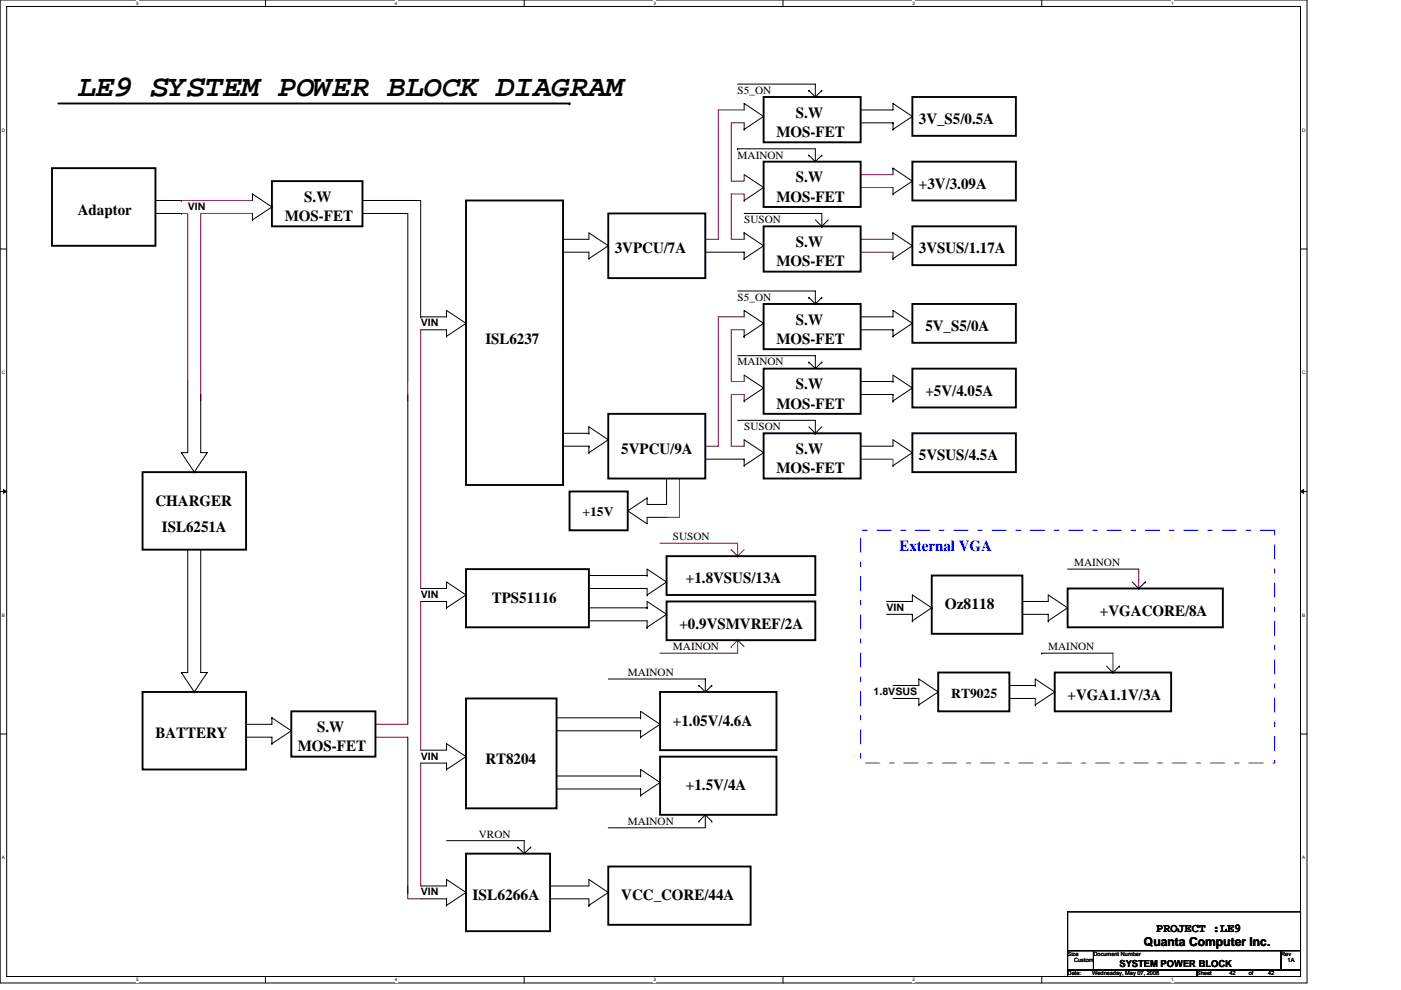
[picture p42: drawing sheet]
<svg xmlns="http://www.w3.org/2000/svg" width="297mm" height="210mm" viewBox="0 0 297 210" stroke-linecap="round" stroke-linejoin="round" font-family="sans-serif">
<defs><g id="words">
<text font-size="6.4" x="16.5" y="20.4">LE9 SYSTEM POWER BLOCK DIAGRAM</text>
<g font-size="3.3">
<text x="164.6" y="29.1">MOS-FET</text>
<text x="168.8" y="25">S.W</text>
<text x="194.8" y="26.3">3V_S5/0.5A</text>
<text x="168.8" y="38.7">S.W</text>
<text x="194.8" y="40">+3V/3.09A</text>
<text x="16.5" y="45.5">Adaptor</text>
<text x="60.4" y="46.9">MOS-FET</text>
<text x="64.5" y="42.8">S.W</text>
<text x="164.6" y="42.8">MOS-FET</text>
<text x="130.3" y="53.8">3VPCU/7A</text>
<text x="168.8" y="52.4">S.W</text>
<text x="194.8" y="53.8">3VSUS/1.17A</text>
<text x="164.6" y="56.5">MOS-FET</text>
<text x="168.8" y="68.9">S.W</text>
<text x="196.2" y="70.2">5V_S5/0A</text>
<text x="102.9" y="73">ISL6237</text>
<text x="164.6" y="73">MOS-FET</text>
<text x="168.8" y="82.6">S.W</text>
<text x="196.2" y="83.9">+5V/4.05A</text>
<text x="164.6" y="86.7">MOS-FET</text>
<text x="131.7" y="96.3">5VPCU/9A</text>
<text x="164.6" y="100.4">MOS-FET</text>
<text x="168.8" y="96.3">S.W</text>
<text x="194.8" y="97.6">5VSUS/4.5A</text>
<text x="33" y="107.3">CHARGER</text>
<text x="34.3" y="112.7">ISL6251A</text>
<text x="145.4" y="123.7">+1.8VSUS/13A</text>
<text x="104.3" y="127.8">TPS51116</text>
<text x="200.3" y="129.2">Oz8118</text>
<text x="233.2" y="130.6">+VGACORE/8A</text>
<text x="144.1" y="133.3">+0.9VSMVREF/2A</text>
<text x="226.4" y="148.4">+VGA1.1V/3A</text>
<text x="67.2" y="155.3">S.W</text>
<text x="142.7" y="153.9">+1.05V/4.6A</text>
<text x="33" y="156.6">BATTERY</text>
<text x="63.1" y="159.4">MOS-FET</text>
<text x="102.9" y="162.1">RT8204</text>
<text x="145.4" y="167.6">+1.5V/4A</text>
<text x="100.2" y="190.9">ISL6266A</text>
<text x="131.7" y="190.9">VCC_CORE/44A</text>
</g>
<text font-size="3.3" fill="#00f" x="190.7" y="116.9">External VGA</text>
<text font-size="2.9" x="201.7" y="148">RT9025</text>
<text font-size="2.7" x="123.5" y="109.5">+15V</text>
<g font-size="2.6">
<text x="245.1" y="197.6">PROJECT :LE9</text>
<text x="242.5" y="200.6">Quanta Computer Inc.</text>
</g>
<g font-size="2.3">
<text x="156.4" y="19.9">S5_ON</text>
<text x="156.4" y="33.6">MAINON</text>
<text x="157.8" y="47.3">SUSON</text>
<text x="156.4" y="63.8">S5_ON</text>
<text x="156.4" y="77.5">MAINON</text>
<text x="157.8" y="91.2">SUSON</text>
<text x="142.7" y="114.6">SUSON</text>
<text x="227.7" y="120">MAINON</text>
<text x="142.7" y="137.9">MAINON</text>
<text x="222.2" y="137.9">MAINON</text>
<text x="133.1" y="143.4">MAINON</text>
<text x="101.5" y="177.7">VRON</text>
<text x="133.1" y="174.9">MAINON</text>
</g>
<g font-size="2.2">
<text x="39.8" y="44.5">VIN</text>
<text x="89.2" y="69.2">VIN</text>
<text x="89.2" y="126.8">VIN</text>
<text x="188" y="129.6">VIN</text>
<text x="185.2" y="147.4">1.8VSUS</text>
<text x="89.2" y="161.1">VIN</text>
<text x="89.2" y="189.9">VIN</text>
</g>
<text font-size="2.1" x="237.3" y="205.2">SYSTEM POWER BLOCK</text>
<g font-size="1.2">
<text x="226.4" y="202.8">Size</text>
<text x="231.8" y="202.8">Document Number</text>
<text x="271.6" y="202.8">Rev</text>
<text x="226.4" y="206.9">Date:</text>
<text x="227.7" y="204.1">Custom</text>
<text x="231.6" y="206.9">Wednesday, May 07, 2008</text>
<text x="253.8" y="206.9">Sheet</text>
<text x="260.6" y="206.9">42</text>
<text x="264.8" y="206.9">of</text>
<text x="268.9" y="206.9">42</text>
<text x="273" y="204.1">1A</text>
</g>
<g font-size="1">
<text x="28.8" y="1">5</text>
<text x="83.7" y="1">4</text>
<text x="138.6" y="1">3</text>
<text x="193.4" y="1">2</text>
<text x="248.3" y="1">1</text>
<text x=".4" y="28">D</text>
<text x="276.1" y="28">D</text>
<text x=".4" y="79.4">C</text>
<text x="276.1" y="79.4">C</text>
<text x=".4" y="130.9">B</text>
<text x="276.1" y="130.9">B</text>
<text x=".4" y="182.3">A</text>
<text x="276.1" y="182.3">A</text>
<text x="28.8" y="208.2">5</text>
<text x="83.7" y="208.2">4</text>
<text x="138.6" y="208.2">3</text>
<text x="193.4" y="208.2">2</text>
<text x="248.3" y="208.2">1</text>
</g>
</g></defs>
<path d="M0 0h277.1v208.5h-277.1zM1.4 1.4h274.3v205.7h-274.3z" fill="none" stroke="#000" stroke-width=".21"/>
<g fill="#fff">
<path d="M28.8 .1h.6v1.1h-.6z"/>
<path d="M28.8 207.3h.6v1.1h-.6z"/>
</g>
<path d="M56.3 0v1.4M56.3 207.1v1.4" fill="none" stroke="#000" stroke-width=".21"/>
<g fill="#fff">
<path d="M83.7 .1h.6v1.1h-.6z"/>
<path d="M83.7 207.3h.6v1.1h-.6z"/>
</g>
<path d="M111.1 0v1.4M111.1 207.1v1.4" fill="none" stroke="#000" stroke-width=".21"/>
<g fill="#fff">
<path d="M138.6 .1h.5v1.1h-.5z"/>
<path d="M138.6 207.3h.5v1.1h-.5z"/>
</g>
<path d="M166 0v1.4M166 207.1v1.4" fill="none" stroke="#000" stroke-width=".21"/>
<g fill="#fff">
<path d="M193.4 .1h.6v1.1h-.6z"/>
<path d="M193.4 207.3h.6v1.1h-.6z"/>
</g>
<path d="M220.9 0v1.4M220.9 207.1v1.4" fill="none" stroke="#000" stroke-width=".21"/>
<g fill="#fff">
<path d="M248.3 .1h.6v1.1h-.6z"/>
<path d="M248.3 207.3h.6v1.1h-.6z"/>
<path d="M.4 27.1h.7v1.1h-.7z"/>
<path d="M276.1 27.1h.7v1.1h-.7z"/>
<path d="M.4 78.5h.7v1.1h-.7z"/>
<path d="M276.1 78.5h.7v1.1h-.7z"/>
</g>
<path d="M0 52.8h1.4M275.7 52.8h1.4" fill="none" stroke="#000" stroke-width=".21"/>
<g fill="#fff">
<path d="M.4 130h.7v1.1h-.7z"/>
<path d="M276.1 130h.7v1.1h-.7z"/>
</g>
<path d="M0 104.2h1.4M275.7 104.2h1.4" fill="none" stroke="#000" stroke-width=".21"/>
<path d="M.7 103.8l.7 .4-.7 .4zM275.7 104.2l.7-.4v.8z" fill="#000" stroke="#000" stroke-width=".21"/>
<g fill="#fff">
<path d="M.4 181.4h.7v1.1h-.7z"/>
<path d="M276.1 181.4h.7v1.1h-.7z"/>
</g>
<g fill="none" stroke="#000" stroke-width=".21">
<path d="M156.4 17.8h16.5v2.8M171.5 19.2h.1M171.5 19.2l1.4 1.4M174.2 19.2h.1M174.2 19.2l-1.3 1.4M156.4 31.6h.1M156.4 31.6h16.5v2.7M157.8 27.4h.1M157.8 23.3v-1.4l4.1 2.8M157.8 26.1v1.3M157.8 37l4.1 2.8M161.9 24.7h.1"/>
<path d="M161.9 39.8h.1M161.9 24.7l-4.1 2.7M161.9 39.8l-4.1 2.7M171.5 32.9h.1M171.5 32.9l1.4 1.4M172.9 20.6h1.3M174.2 32.9h.1M174.2 32.9l-1.3 1.4M182.5 23.3h6.8v-1.4l4.1 2.8M182.5 26.1h6.8M189.3 39.8v1.3M189.3 35.7h.1"/>
<path d="M189.3 27.4h.1M189.3 26.1v1.3M189.3 26.1h.1M189.3 35.7v1.3M189.3 35.7l4.1 2.7M193.4 38.4h.1M193.4 24.7h.1M193.4 38.4l-4.1 2.7M193.4 24.7l-4.1 2.7M33 42.5h5.5M33 45.3h5.5M38.5 42.5h.1"/>
<path d="M38.5 45.3h.1M53.5 46.6h.1M53.5 41.1h.1M53.5 41.1l4.2 2.8M53.5 41.1v1.4M53.5 45.3v1.3M57.7 43.9h.1M57.7 43.9l-4.2 2.7M76.9 45.3h9.6v35.6M76.9 42.5h12.3v24.7M119.4 50.8h5.5v-1.4l4.1 2.7M119.4 53.5h5.5v1.4"/>
<path d="M124.9 54.9h.1M129 52.1h.1M129 52.1l-4.1 2.8M149.5 53.5h8.3M157.8 54.9h.1M157.8 45.3h16.4v2.7M157.8 53.5h.1M157.8 49.4h.1M157.8 42.5h.1M157.8 49.4v1.4M157.8 53.5v1.4M157.8 49.4l4.1 2.7"/>
<path d="M161.9 52.1h.1M161.9 52.1l-4.1 2.8M172.9 46.6l1.3 1.4M174.2 48h.1M175.6 46.6l-1.4 1.4M189.3 54.9h.1M189.3 41.1h.1M189.3 49.4h.1M189.3 49.4v1.4M189.3 53.5v1.4M189.3 49.4l4.1 2.7M193.4 52.1h.1"/>
<path d="M193.4 52.1l-4.1 2.8M89.2 67.2h.1M89.2 70h5.5v1.3M94.7 65.8v1.4h-5.5M94.7 65.8h.1M94.7 71.3h.1M94.7 65.8l4.1 2.8M98.8 68.6h.1M98.8 68.6l-4.1 2.7M156.4 75.4h16.5v2.8M156.4 61.7h16.5v2.8M157.8 71.3h.1"/>
<path d="M157.8 67.2v-1.4l4.1 2.8M157.8 79.6l4.1 2.7M157.8 70v1.3M161.9 68.6h.1M161.9 68.6l-4.1 2.7M171.5 76.8h.1M171.5 63.1h.1M171.5 76.8l1.4 1.4M171.5 63.1l1.4 1.4M172.9 78.2h1.3M172.9 64.5h1.3M174.2 76.8h.1"/>
<path d="M174.2 63.1h.1M174.2 76.8l-1.3 1.4M174.2 63.1l-1.3 1.4M182.5 67.2h6.8v-1.4l4.1 2.8M182.5 70h6.8M189.3 71.3h.1M189.3 70v1.3M189.3 70h.1M193.4 68.6h.1M193.4 68.6l-4.1 2.7M38.5 96h.1M38.5 96l2.7 4.1"/>
<path d="M39.8 80.9v15.1h-1.3M42.6 83.7v12.3h1.3l-2.7 4.1M86.5 83.7v69.9M119.4 91.9h5.5M119.4 94.6h5.5M124.9 96h.1M124.9 90.5h.1M124.9 91.9h.1M124.9 94.6v1.4M124.9 94.6h.1M124.9 90.5l4.1 2.8M124.9 90.5v1.4"/>
<path d="M129 93.3h.1M129 93.3l-4.1 2.7M149.5 97.4h8.3M156.4 89.2h16.5v2.7M157.8 98.8h.1M157.8 97.4h.1M157.8 94.6v-1.3l4.1 2.7M157.8 97.4v1.4M157.8 85h.1M161.9 82.3h.1M161.9 96h.1M161.9 96l-4.1 2.8"/>
<path d="M161.9 82.3l-4.1 2.7M171.5 90.5l1.4 1.4M172.9 91.9h.1M174.2 90.5l-1.3 1.4M182.5 94.6h6.8v-1.3l4.1 2.7M182.5 80.9h6.8M182.5 83.7h6.8M189.3 85h.1M189.3 80.9h.1M189.3 80.9v-1.3l4.1 2.7M189.3 83.7h.1M189.3 98.8h.1"/>
<path d="M189.3 83.7v1.3M193.4 82.3h.1M193.4 96h.1M193.4 82.3l-4.1 2.7M193.4 96l-4.1 2.8M39.8 116.6v26h-1.3M41.2 100.1h.1M42.6 116.6v26h1.3l-2.7 4.2M133.1 108.4l4.1 2.7v-1.4h4.1M133.1 108.4h.1M137.2 105.6h.1M137.2 105.6l-4.1 2.8"/>
<path d="M141.3 101.5v5.5h-4.1v-1.4M89.2 127.6h5.5v1.3M89.2 124.8h5.5v-1.4l4.1 2.8M94.7 128.9h.1M98.8 126.2h.1M98.8 126.2l-4.1 2.7M124.9 124.8h12.3v1.4M124.9 131.7h12.3v1.4M124.9 122.1h12.3M124.9 128.9h12.3M137.2 133.1h.1M137.2 126.2h.1"/>
<path d="M137.2 122.1h.1M137.2 128.9v-1.3l4.1 2.7M137.2 128.9h.1M137.2 122.1v-1.4l4.1 2.7M141.3 130.3h.1M141.3 123.4h.1M141.3 130.3l-4.1 2.8M141.3 123.4l-4.1 2.8M188 127.6h5.4v-1.4l4.1 2.7M188 130.3h5.4M193.4 131.7h.1M193.4 130.3h.1"/>
<path d="M193.4 130.3v1.4M197.5 128.9h.1M197.5 128.9l-4.1 2.8M216.8 130.3h5.4v1.4M216.8 127.6h5.4v-1.4l4.2 2.7M220.9 138.5h.1M220.9 138.5h15.1M222.2 131.7h.1M226.4 128.9h.1M226.4 120.7h15M226.4 128.9l-4.2 2.8M240.1 123.4l1.3 1.4"/>
<path d="M241.4 124.8h.1M242.8 123.4h.1M242.8 123.4l-1.4 1.4M0 155.7h1.4M38.5 142.6h.1M38.5 142.6l2.7 4.2M41.2 146.8h.1M52.2 156.4h5.5v1.3M57.7 152.3v1.3h-5.5M57.7 152.3h.1M57.7 157.7h.1M57.7 152.3l4.1 2.7"/>
<path d="M61.8 155h.1M61.8 155l-4.1 2.7M86.5 156.4v32.9M94.7 157.7h.1M94.7 157.7v1.4h-5.5M94.7 157.7l4.1 2.8M118 152.3h17.8M118 155h17.8M129 144h20.5M135.8 155v1.4M135.8 156.4h.1M135.8 152.3v-1.4l4.2 2.7"/>
<path d="M135.8 152.3h.1M135.8 155h.1M140 153.6h.1M140 153.6l-4.2 2.8M148.2 145.4h.1M148.2 145.4l1.3 1.4M149.5 144h.1M149.5 144v2.8M150.9 145.4h.1M150.9 145.4l-1.4 1.4M189.3 145.4h5.5v-1.4l4.1 2.8M189.3 148.1h5.5v1.4"/>
<path d="M194.8 149.5h.1M198.9 146.8h.1M198.9 146.8l-4.1 2.7M214 148.1h5.5M214 145.4h5.5M219.5 145.4v-1.4l4.1 2.8M219.5 149.5h.1M219.5 145.4h.1M223.6 146.8h.1M223.6 146.8l-4.1 2.7M234.6 141.3l1.4 1.3M236 142.6h.1"/>
<path d="M237.3 141.3h.1M237.3 141.3l-1.3 1.3M275.7 155.7h1.4M89.2 161.9h5.5M94.7 178.3h16.4v2.8M94.7 163.2h.1M94.7 161.9v1.3M94.7 161.9h.1M98.8 160.5h.1M98.8 160.5l-4.1 2.7M109.8 179.7h.1M109.8 179.7l1.3 1.4"/>
<path d="M112.5 179.7h.1M112.5 179.7l-1.4 1.4M118 167.3h17.8M118 164.6h17.8M135.8 167.3h.1M135.8 168.7h.1M135.8 167.3v1.4M135.8 164.6v-1.4l4.2 2.8M135.8 164.6h.1M140 166h.1M140 166l-4.2 2.7M148.2 174.2h.1"/>
<path d="M149.5 172.8v2.8h-20.5M149.5 172.8l-1.3 1.4M149.5 172.8l1.4 1.4M150.9 174.2h.1M86.5 189.3h.1M89.2 190.6h5.5M94.7 192h.1M94.7 190.6v1.4M94.7 186.5h.1M94.7 186.5v1.4h-5.5M94.7 190.6h.1M94.7 186.5l4.1 2.8"/>
<path d="M98.8 189.3h.1M98.8 189.3l-4.1 2.7M116.6 190.6h8.3v1.4M116.6 187.9h8.3v-1.4l4.1 2.8M124.9 192h.1M129 189.3h.1M129 189.3l-4.1 2.7M226.4 193.4h49.3v8.2h-49.3zM226.4 205.7h27.4v1.4h-27.4zM226.4 201.6h5.4v4.1h-5.4zM231.8 201.6h39.8v4.1h-39.8zM253.8 205.7h21.9v1.4h-21.9z"/>
<path d="M271.6 201.6h4.1v4.1h-4.1z"/>
</g>
<g fill="none" stroke="#800040" stroke-width=".21">
<path d="M157.8 23.3h-5.5v27.5h-2.8M157.8 26.1h-2.8v12.3h2.8v-1.4M182.5 37h6.8M182.5 39.8h6.8M38.5 45.3h1.3v35.6M38.5 42.5h15M53.5 45.3h-10.9v39.7M157.8 42.5v-1.4h-2.8v9.7h2.8M182.5 50.8h6.8M182.5 53.5h6.8M89.2 70v54.8M157.8 67.2h-5.5v27.4h-2.8"/>
<path d="M157.8 70h-2.8v10.9h2.8v-1.3M86.5 80.9v4.1M157.8 85v-1.3h-2.8v10.9h2.8M182.5 97.4h6.8v1.4M140 115.2h16.4v2.8M144.1 101.5v8.2h-2.8M155 116.6h.1M155 116.6l1.4 1.4M156.4 118h.1M157.8 116.6l-1.4 1.4M89.2 127.6v31.5M155 137.2h.1"/>
<path d="M156.4 135.8v2.7h-16.4M156.4 135.8h.1M156.4 135.8l-1.4 1.4M156.4 135.8l1.4 1.4M236 138.5v4.1M241.4 120.7v4.1M79.6 153.6h6.9M79.6 156.4h6.9M219.5 148.1v1.4M89.2 161.9v26M86.5 187.9v2.7h2.7"/>
</g>
<g fill="none" stroke="#000" stroke-width=".4">
<path d="M11 35.7h22v16.4h-22zM12.4 21.9h108.4M57.7 38.4h19.2v9.6h-19.2zM120.8 21.9h.1M161.9 34.3h20.6v9.6h-20.6zM161.9 20.6h20.6v9.6h-20.6zM193.4 34.3h22v8.2h-22zM193.4 20.6h22v8.2h-22zM98.8 42.5h20.6v60.4h-20.6zM129 45.3h20.5v13.7h-20.5zM161.9 48h20.6v9.6h-20.6zM193.4 48h22v8.2h-22z"/>
<path d="M161.9 78.2h20.6v9.6h-20.6zM161.9 64.5h20.6v9.6h-20.6zM193.4 78.2h22v8.2h-22zM193.4 64.5h22v8.2h-22zM129 87.8h20.5v13.7h-20.5zM161.9 91.9h20.6v9.6h-20.6zM193.4 91.9h22v8.2h-22zM30.2 100.1h22v16.5h-22zM120.8 104.2h12.3v8.3h-12.3zM141.3 118h31.6v8.2h-31.6zM98.8 120.7h26.1v12.4h-26.1zM141.3 127.6h31.6v8.2h-31.6z"/>
<path d="M197.5 122.1h19.3v12.3h-19.3zM226.4 124.8h32.9v8.3h-32.9zM30.2 146.8h22v16.4h-22zM61.8 150.9h17.8v9.6h-17.8zM98.8 148.1h19.2v23.3h-19.2zM140 146.8h24.6v12.3h-24.6zM198.9 142.6h15.1v8.3h-15.1zM223.6 142.6h24.7v8.3h-24.7zM140 160.5h24.6v12.3h-24.6zM98.8 181.1h17.8v16.4h-17.8zM129 183.8h30.1v12.4h-30.1z"/>
</g>
<path d="M182.5 112.5h87.8v49.4h-87.8z" fill="none" stroke="#00f" stroke-width=".21" stroke-dasharray="3 2 1 2"/>
<use href="#words"/>
</svg>
